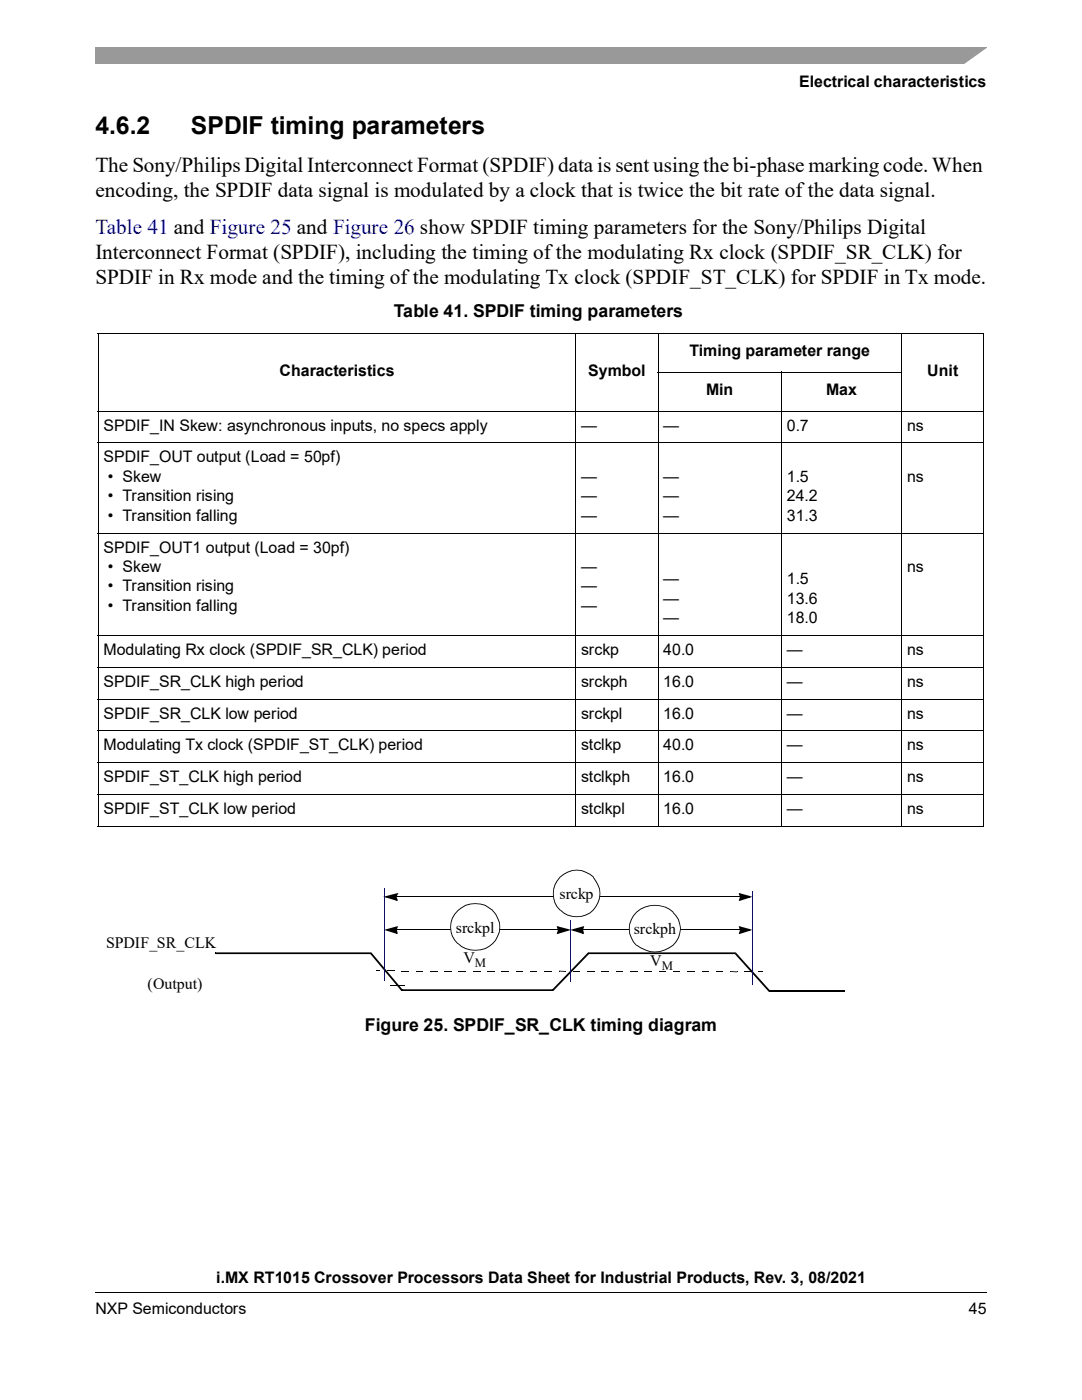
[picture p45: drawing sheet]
<svg xmlns="http://www.w3.org/2000/svg" width="216mm" height="279mm" viewBox="0 0 216 279" stroke-linecap="round" stroke-linejoin="round" font-family="sans-serif">
<defs><g id="words">
<g font-size="4.9">
<text x="19" y="26.8">4.6.2</text>
<text x="38.1" y="26.8">SPDIF timing parameters</text>
</g>
<g font-size="4.2">
<text x="19" y="34.4">The Sony/Philips Digital Interconnect Format (SPDIF) data is sent using the bi-phase marking code. When</text>
<text x="19" y="39.4">encoding, the SPDIF data signal is modulated by a clock that is twice the bit rate of the data signal.</text>
<text x="19" y="51.7">Interconnect Format (SPDIF), including the timing of the modulating Rx clock (SPDIF_SR_CLK) for</text>
<text x="19" y="56.7">SPDIF in Rx mode and the timing of the modulating Tx clock (SPDIF_ST_CLK) for SPDIF in Tx mode.</text>
</g>
<text font-size="4.2" fill="#0000c2" x="19" y="46.8">Table 41 and Figure 25 and Figure 26 show SPDIF timing parameters for the Sony/Philips Digital</text>
<g font-size="3.5">
<text x="78.6" y="63.2">Table 41. SPDIF timing parameters</text>
<text x="72.8" y="205.8">Figure 25. SPDIF_SR_CLK timing diagram</text>
</g>
<g font-size="3.2">
<text x="159.5" y="17.4">Electrical characteristics</text>
<text x="137.6" y="71.1">Timing parameter range</text>
<text x="55.8" y="75">Characteristics</text>
<text x="117.4" y="75">Symbol</text>
<text x="185" y="75">Unit</text>
<text x="140.9" y="78.9">Min</text>
<text x="164.8" y="78.9">Max</text>
<text x="20.7" y="85.9">SPDIF_IN Skew: asynchronous inputs, no specs apply</text>
<text x="116" y="85.9">—</text>
<text x="132.3" y="85.9">—</text>
<text x="157" y="85.9">0.7</text>
<text x="181" y="85.9">ns</text>
<text x="20.7" y="92.3">SPDIF_OUT output (Load = 50pf)</text>
<text x="21.5" y="96.2">• Skew</text>
<text x="21.5" y="100">• Transition rising</text>
<text x="116" y="96.2">—</text>
<text x="116" y="100">—</text>
<text x="132.3" y="96.2">—</text>
<text x="132.3" y="100">—</text>
<text x="157" y="96.2">1.5</text>
<text x="157" y="100">24.2</text>
<text x="181" y="96.2">ns</text>
<text x="21.5" y="103.9">• Transition falling</text>
<text x="116" y="103.9">—</text>
<text x="132.3" y="103.9">—</text>
<text x="157" y="103.9">31.3</text>
<text x="20.7" y="110.3">SPDIF_OUT1 output (Load = 30pf)</text>
<text x="21.5" y="114.1">• Skew</text>
<text x="21.5" y="118">• Transition rising</text>
<text x="116" y="114.1">—</text>
<text x="116" y="118">—</text>
<text x="132.3" y="116.6">—</text>
<text x="157" y="116.6">1.5</text>
<text x="181" y="114.1">ns</text>
<text x="21.5" y="121.9">• Transition falling</text>
<text x="116" y="121.9">—</text>
<text x="132.3" y="120.5">—</text>
<text x="132.3" y="124.4">—</text>
<text x="157" y="120.5">13.6</text>
<text x="157" y="124.4">18.0</text>
<text x="20.7" y="130.7">Modulating Rx clock (SPDIF_SR_CLK) period</text>
<text x="116" y="130.7">srckp</text>
<text x="132.3" y="130.7">40.0</text>
<text x="157" y="130.7">—</text>
<text x="181" y="130.7">ns</text>
<text x="20.7" y="137.1">SPDIF_SR_CLK high period</text>
<text x="116" y="137.1">srckph</text>
<text x="132.3" y="137.1">16.0</text>
<text x="157" y="137.1">—</text>
<text x="181" y="137.1">ns</text>
<text x="20.7" y="143.4">SPDIF_SR_CLK low period</text>
<text x="116" y="143.4">srckpl</text>
<text x="132.3" y="143.4">16.0</text>
<text x="157" y="143.4">—</text>
<text x="181" y="143.4">ns</text>
<text x="20.7" y="149.8">Modulating Tx clock (SPDIF_ST_CLK) period</text>
<text x="116" y="149.8">stclkp</text>
<text x="132.3" y="149.8">40.0</text>
<text x="157" y="149.8">—</text>
<text x="181" y="149.8">ns</text>
<text x="20.7" y="156.1">SPDIF_ST_CLK high period</text>
<text x="116" y="156.1">stclkph</text>
<text x="132.3" y="156.1">16.0</text>
<text x="157" y="156.1">—</text>
<text x="181" y="156.1">ns</text>
<text x="20.7" y="162.5">SPDIF_ST_CLK low period</text>
<text x="116" y="162.5">stclkpl</text>
<text x="132.3" y="162.5">16.0</text>
<text x="157" y="162.5">—</text>
<text x="181" y="162.5">ns</text>
<text x="111.6" y="179.5">srckp</text>
<text x="21.2" y="189.1">SPDIF_SR_CLK</text>
<text x="90.9" y="186.1">srckpl</text>
<text x="126.5" y="186.5">srckph</text>
<text x="29.4" y="197.4">(Output)</text>
<text x="92.5" y="192.1">V</text>
<text x="129.7" y="192.8">V</text>
<text x="43.1" y="256.1">i.MX RT1015 Crossover Processors Data Sheet for Industrial Products, Rev. 3, 08/2021</text>
<text x="19" y="262.3">NXP Semiconductors</text>
<text x="193.3" y="262.3">45</text>
</g>
<g font-size="2.5">
<text x="94.7" y="192.9">M</text>
<text x="132" y="193.6">M</text>
</g>
</g></defs>
<path d="M19 257.8v.2zM196.8 257.8l.1 .2z" fill="#000"/>
<path d="M19 257.9h177.8" fill="none" stroke="#000" stroke-width=".2"/>
<path d="M19 9.5h177.8v3.2h-177.8z" fill="#999"/>
<path d="M192 13l5.4-3.8h1.3v3.8z" fill-rule="evenodd" fill="#fff"/>
<g fill="none" stroke="#000" stroke-width=".2">
<path d="M19.5 66.5h176.9M19.6 66.6v98.2M114.9 66.5v98.5M131.2 74.3h48.8M131.3 66.5v98.5M156 74.2v90.8M179.9 66.5v98.5M196.3 66.6v98.2M19.5 82h176.9M19.5 88.4h176.9M19.5 106.4h176.9M19.5 126.8h176.9"/>
<path d="M19.5 133.2h176.9M19.5 139.5h176.9M19.5 145.9h176.9M19.5 152.2h176.9M19.5 158.6h176.9M19.5 164.9h176.9M79.3 179h68.1M79.3 185.6h31.9M116.5 185.6h30.9"/>
</g>
<g fill="#000">
<path d="M76.5 179l3-.8-.3 .4-2 .6-.1-.4 2.1 .6-.1 .3-.4-.6 .4-.2 .2 .9zM78.9 178.9h.4v.2h-.4zM79 178.4l.3 .2-.2 .5h-.4zM79.2 178.9l.1 .2zM147.4 178.9h.4v.2h-.4zM147.4 178.9l.1 .2zM147.7 179h.3l-.2 .7-.3-.1zM147.4 178.2l2.7 .8-2.7 .8 .3-.4 1.8-.6 .1 .4-1.9-.6v-.3l.3 .7-.3 .1zM42.8 190.1h.2v.3h-.2zM43 190.1h31.1l6.2 7.4-.1 .3v-.4h30l.2 .4-.3-.3 7.2-7.4 29.6 .1-.2 .2h-29.4v-.3l.2 .3-7.1 7.4h-30.3l-6.2-7.4 .3-.2-.2 .2h-31zM76.6 185.6l2.8-.8-.2 .4-1.9 .6-.1-.4 2 .6-.1 .3-.3-.7 .4-.1 .1 .9zM79 185.5h.3v.2h-.3z"/>
<path d="M79 185l.3 .1-.1 .5h-.4zM79.2 185.5l.1 .2zM111.2 185.5h.3v.2h-.3zM111.3 185.6h.4l-.2 .7-.3-.1zM111.2 185.5v.2zM111.1 184.8l2.9 .8-2.9 .8 .2-.4 2-.6 .1 .4-2.1-.6 .1-.3 .3 .7-.4 .1zM113.8 185.6l2.8-.8-.3 .4-1.8 .6-.1-.4 1.9 .6-.1 .3-.2-.7 .3-.1 .2 .9zM116.2 185.5h.3v.2h-.3zM116.2 185l.3 .1-.2 .5h-.3zM116.4 185.5l.1 .2zM146.9 190.2l6.8 7.5-.2 .2-6.9-7.5zM147.4 185.5h.4v.2h-.4z"/>
<path d="M147.4 185.5l.1 .2zM147.7 185.6h.3l-.2 .7-.3-.1zM147.4 184.8l2.7 .8-2.7 .8 .3-.4 1.8-.6 .1 .4-1.9-.6v-.3l.3 .7-.3 .1zM168.5 197.6h.2v.3h-.2z"/>
</g>
<g fill="#000">
<path d="M77.2 179l2-.5-.3 .5 .3 .6z" fill-rule="evenodd"/>
<path d="M147.7 178.5l1.8 .5-1.8 .6 .1-.6z" fill-rule="evenodd"/>
<path d="M77.3 185.6l1.9-.5-.2 .5 .2 .6z" fill-rule="evenodd"/>
<path d="M111.3 185.1l2 .5-2 .6 .2-.6z" fill-rule="evenodd"/>
<path d="M114.5 185.6l1.8-.5-.1 .5 .1 .6z" fill-rule="evenodd"/>
<path d="M147.7 185.1l1.8 .5-1.8 .6 .1-.6z" fill-rule="evenodd"/>
</g>
<path d="M153.5 197.8h15" fill="none" stroke="#000" stroke-width=".34"/>
<g fill="#00f">
<path d="M76.6 195.7h.2z"/>
<path d="M76.6 177.4l.2 .1z"/>
</g>
<path d="M76.7 177.5v18.2" fill="none" stroke="#00f" stroke-width=".2"/>
<g fill="#00f">
<path d="M150 196.3l.2 .1z"/>
<path d="M150 177.8l.2 .1z"/>
</g>
<path d="M150.1 177.9v18.4" fill="none" stroke="#00f" stroke-width=".2"/>
<g fill="#00f">
<path d="M113.8 195.8l.2 .1z"/>
<path d="M113.8 183.7l.2 .1z"/>
</g>
<path d="M113.9 183.8v12" fill="none" stroke="#00f" stroke-width=".2"/>
<path d="M75.1 193.6l.1 .2zM75.2 193.6h.6v.2h-.6zM75.8 193.6l.1 .2zM78 196.7l.1 .1zM80.6 196.7l.1 .1zM151.4 193.9l.1 .2zM151.5 193.9h.6v.2h-.6zM152.1 193.9l.1 .2z" fill="#000"/>
<g fill="#000">
<path d="M77.3 193.6l.1 .2z" fill-rule="evenodd"/>
<path d="M77.4 193.6h1.3v.2h-1.3z" fill-rule="evenodd"/>
<path d="M78.7 193.6v.2z" fill-rule="evenodd"/>
<path d="M80.1 193.7l.1 .2z" fill-rule="evenodd"/>
<path d="M80.2 193.7h1.2v.2h-1.2z" fill-rule="evenodd"/>
<path d="M81.4 193.7l.1 .2z" fill-rule="evenodd"/>
<path d="M83 193.7l.1 .2z" fill-rule="evenodd"/>
<path d="M83.1 193.7h1.2v.2h-1.2z" fill-rule="evenodd"/>
<path d="M84.3 193.7l.1 .2z" fill-rule="evenodd"/>
<path d="M85.8 193.7l.1 .2z" fill-rule="evenodd"/>
<path d="M85.9 193.7h1.3v.2h-1.3z" fill-rule="evenodd"/>
<path d="M87.2 193.7l.1 .2z" fill-rule="evenodd"/>
<path d="M88.6 193.7l.1 .2z" fill-rule="evenodd"/>
<path d="M88.7 193.7h1.3v.2h-1.3z" fill-rule="evenodd"/>
<path d="M90 193.7l.1 .2z" fill-rule="evenodd"/>
<path d="M91.5 193.7l.1 .2z" fill-rule="evenodd"/>
<path d="M91.6 193.7h1.3v.2h-1.3z" fill-rule="evenodd"/>
<path d="M92.9 193.7l.1 .2z" fill-rule="evenodd"/>
<path d="M94.4 193.7l.1 .2z" fill-rule="evenodd"/>
<path d="M94.5 193.7h1.3v.2h-1.3z" fill-rule="evenodd"/>
<path d="M95.8 193.7v.2z" fill-rule="evenodd"/>
<path d="M97.3 193.7l.1 .2z" fill-rule="evenodd"/>
<path d="M97.4 193.7h1.1v.2h-1.1z" fill-rule="evenodd"/>
<path d="M98.5 193.7l.1 .2z" fill-rule="evenodd"/>
<path d="M100.1 193.7l.1 .2z" fill-rule="evenodd"/>
<path d="M100.2 193.7h1.2v.2h-1.2z" fill-rule="evenodd"/>
<path d="M101.4 193.7l.1 .2z" fill-rule="evenodd"/>
<path d="M103 193.7v.2z" fill-rule="evenodd"/>
<path d="M103 193.7h1.3v.2h-1.3z" fill-rule="evenodd"/>
<path d="M104.3 193.7l.1 .2z" fill-rule="evenodd"/>
<path d="M105.8 193.7l.1 .2z" fill-rule="evenodd"/>
<path d="M105.9 193.7h1.2v.2h-1.2z" fill-rule="evenodd"/>
<path d="M107.1 193.7l.1 .2z" fill-rule="evenodd"/>
<path d="M108.6 193.7l.1 .2z" fill-rule="evenodd"/>
<path d="M108.7 193.7h1.3v.2h-1.3z" fill-rule="evenodd"/>
<path d="M110 193.7l.1 .2z" fill-rule="evenodd"/>
<path d="M111.5 193.7l.1 .2z" fill-rule="evenodd"/>
<path d="M111.6 193.7l1.3 .1v.2l-1.3-.1z" fill-rule="evenodd"/>
<path d="M112.9 193.8v.2z" fill-rule="evenodd"/>
<path d="M114.4 193.8l.1 .2z" fill-rule="evenodd"/>
<path d="M114.5 193.8h1.2v.2h-1.2z" fill-rule="evenodd"/>
<path d="M115.7 193.8v.2z" fill-rule="evenodd"/>
<path d="M117.2 193.8l.1 .2z" fill-rule="evenodd"/>
<path d="M117.3 193.8h1.2v.2h-1.2z" fill-rule="evenodd"/>
<path d="M118.5 193.8l.1 .2z" fill-rule="evenodd"/>
<path d="M120.1 193.8v.2z" fill-rule="evenodd"/>
<path d="M120.1 193.8h1.3v.2h-1.3z" fill-rule="evenodd"/>
<path d="M121.4 193.8l.1 .2z" fill-rule="evenodd"/>
<path d="M122.9 193.8l.1 .2z" fill-rule="evenodd"/>
<path d="M123 193.8h1.2v.2h-1.2z" fill-rule="evenodd"/>
<path d="M124.2 193.8l.1 .2z" fill-rule="evenodd"/>
<path d="M125.7 193.8l.1 .2z" fill-rule="evenodd"/>
<path d="M125.8 193.8h1.3v.2h-1.3z" fill-rule="evenodd"/>
<path d="M127.1 193.8l.1 .2z" fill-rule="evenodd"/>
<path d="M128.6 193.8l.1 .2z" fill-rule="evenodd"/>
<path d="M128.7 193.8h1.3v.2h-1.3z" fill-rule="evenodd"/>
<path d="M130 193.8v.2z" fill-rule="evenodd"/>
<path d="M131.5 193.8l.1 .2z" fill-rule="evenodd"/>
<path d="M131.6 193.8h1.2v.2h-1.2z" fill-rule="evenodd"/>
<path d="M132.8 193.8v.2z" fill-rule="evenodd"/>
<path d="M134.3 193.8l.1 .2z" fill-rule="evenodd"/>
<path d="M134.4 193.8h1.2v.2h-1.2z" fill-rule="evenodd"/>
<path d="M135.6 193.8l.1 .2z" fill-rule="evenodd"/>
<path d="M137.2 193.8v.2z" fill-rule="evenodd"/>
<path d="M137.2 193.8h1.3v.2h-1.3z" fill-rule="evenodd"/>
<path d="M138.5 193.8l.1 .2z" fill-rule="evenodd"/>
<path d="M140 193.8l.1 .2z" fill-rule="evenodd"/>
<path d="M140.1 193.8h1.2v.2h-1.2z" fill-rule="evenodd"/>
<path d="M141.3 193.8l.1 .2z" fill-rule="evenodd"/>
<path d="M142.8 193.8l.1 .2z" fill-rule="evenodd"/>
<path d="M142.9 193.8h1.3v.2h-1.3z" fill-rule="evenodd"/>
<path d="M144.2 193.8l.1 .2z" fill-rule="evenodd"/>
<path d="M145.7 193.8l.1 .2z" fill-rule="evenodd"/>
<path d="M145.8 193.8l1.3 .1v.2l-1.3-.1z" fill-rule="evenodd"/>
<path d="M147.1 193.9v.2z" fill-rule="evenodd"/>
<path d="M148.6 193.9l.1 .2z" fill-rule="evenodd"/>
<path d="M148.7 193.9h1.2v.2h-1.2z" fill-rule="evenodd"/>
<path d="M149.9 193.9v.2z" fill-rule="evenodd"/>
</g>
<path d="M78.1 196.8h2.5" fill="none" stroke="#000" stroke-width=".2"/>
<circle cx="115.1" cy="178.3" r="4.7" fill="#fff"/>
<path d="M111.8 174.9a4.6 4.6 0 0 1 7.6 1.6l.3 .9 .1 .9h-.2l-.1-.9-1.1-2.3a5.4 5.4 0 0 0-4.3-1.3h.1a4.6 4.6 0 0 0-3.6 3.7v-.1a4.7 4.7 0 0 0 1.2 4.2l1.5 .9 .8 .3a4.7 4.7 0 0 0 4.3-1.3l-.1 .1a5.2 5.2 0 0 0 1.3-3.3h.2a4.7 4.7 0 0 1-6.6 4.4 4.7 4.7 0 0 1-1.4-7.8zM119.6 178.3h.2z" fill="#000"/>
<path d="M127 182a5.2 5.2 0 0 1 5.4-1.1 5.2 5.2 0 0 1 3.4 4.4 5.2 5.2 0 0 1-4.7 4.7 5.2 5.2 0 0 1-5.5-3.7 4.5 4.5 0 0 1 1.4-4.3z" fill-rule="evenodd" fill="#fff"/>
<path d="M127 181.9a5.3 5.3 0 0 1 8.7 2.5l.2 .9h-.2l-.4-1.7-1-1.5a5.2 5.2 0 0 0-4.7-1.3h.1a4.8 4.8 0 0 0-4 3.7v-.1a4.5 4.5 0 0 0 1.4 4.2l2.5 1.2a5.5 5.5 0 0 0 4.7-1.3l-.1 .1a4.8 4.8 0 0 0 1.5-3.3h.2a5.2 5.2 0 0 1-8.1 3.9 4.5 4.5 0 0 1-.8-7.3zM135.7 185.3h.2z" fill="#000"/>
<path d="M91.4 181.7a4.9 4.9 0 0 1 5.6-.9 4.9 4.9 0 0 1 2.7 5.1 5 5 0 0 1-4.9 3.7 5 5 0 0 1-4.8-3.7 4.5 4.5 0 0 1 1.4-4.2z" fill-rule="evenodd" fill="#fff"/>
<path d="M91.3 181.7a5 5 0 0 1 5.3-1.2 5 5 0 0 1 3.2 4.5h-.1l-.1-.9-.4-.8-.9-1.5a4.8 4.8 0 0 0-4.5-1.3h.1a4.9 4.9 0 0 0-3.8 3.6 4.5 4.5 0 0 0 1.3 4.2l1.6 .9 .8 .3a5.1 5.1 0 0 0 4.5-1.3l-.1 .1a5.2 5.2 0 0 0 1.5-3.3h.1a5 5 0 0 1-3.1 4.5 5 5 0 0 1-5.3-1.1 4.5 4.5 0 0 1-.1-6.7zM99.7 185h.1z" fill="#000"/>
<use href="#words"/>
</svg>
